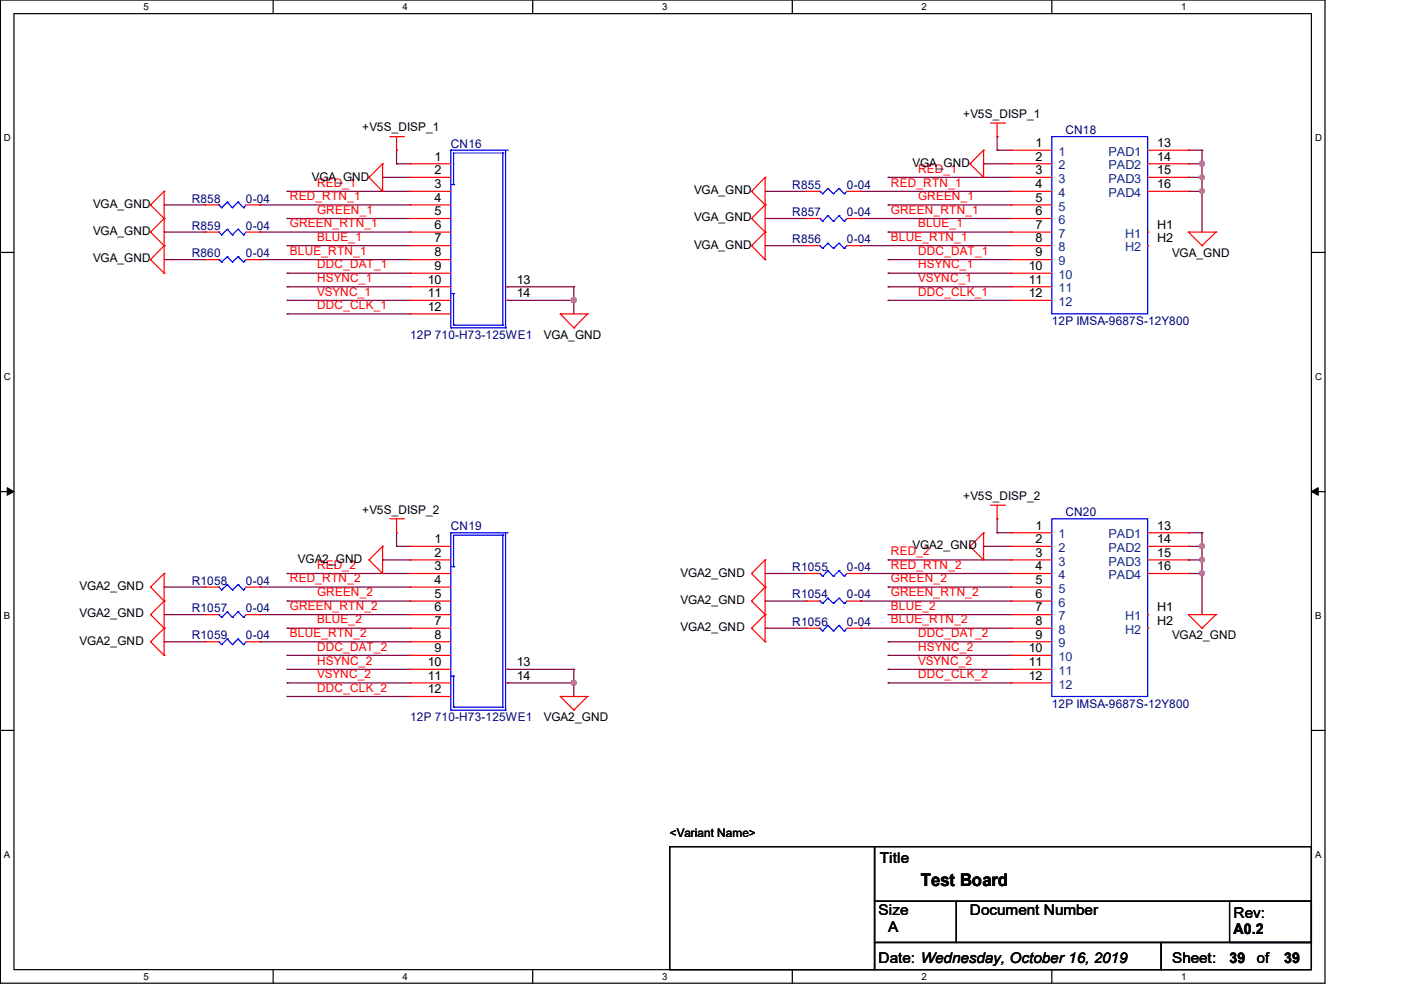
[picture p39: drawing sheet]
<svg xmlns="http://www.w3.org/2000/svg" width="297mm" height="210mm" viewBox="0 0 297 210" stroke-linecap="round" stroke-linejoin="round" font-family="sans-serif">
<defs><g id="words">
<text font-size="3.7" x="195.2" y="187.8">Test Board</text>
<g font-size="3.1">
<text x="186.5" y="183">Title</text>
<text x="186.3" y="194">Size</text>
<text x="188.3" y="197.7">A</text>
<text x="205.7" y="194">Document Number</text>
<text x="261.5" y="194.6">Rev:</text>
<text x="261.5" y="198.1">A0.2</text>
<text x="186.3" y="204.1">Date: Wednesday, October 16, 2019</text>
<text x="248.5" y="204.1">Sheet:</text>
<text x="260.7" y="204.2">39</text>
<text x="266.4" y="204.1">of</text>
<text x="272.3" y="204.2">39</text>
</g>
<g font-size="2.6">
<text x="92.1" y="34.1">1</text>
<text x="219.5" y="31.2">1</text>
<text x="219.5" y="34.1">2</text>
<text x="245.4" y="31.2">13</text>
<text x="245.4" y="34.1">14</text>
<text x="92.1" y="39.9">3</text>
<text x="92.1" y="36.9">2</text>
<text x="219.5" y="36.9">3</text>
<text x="219.5" y="39.9">4</text>
<text x="245.4" y="36.9">15</text>
<text x="245.4" y="39.9">16</text>
<text x="92.1" y="42.8">4</text>
<text x="92.1" y="45.6">5</text>
<text x="219.5" y="42.8">5</text>
<text x="219.5" y="45.6">6</text>
<text x="92.1" y="51.4">7</text>
<text x="92.1" y="48.5">6</text>
<text x="219.5" y="48.5">7</text>
<text x="219.5" y="51.4">8</text>
<text x="245.4" y="48.5">H1</text>
<text x="245.4" y="51.4">H2</text>
<text x="92.1" y="57.2">9</text>
<text x="92.1" y="54.4">8</text>
<text x="218.1" y="57.2">10</text>
<text x="219.5" y="54.4">9</text>
<text x="90.7" y="60.1">10</text>
<text x="90.7" y="63">11</text>
<text x="90.7" y="65.9">12</text>
<text x="109.6" y="60.1">13</text>
<text x="109.6" y="63">14</text>
<text x="218.1" y="60.1">11</text>
<text x="218.1" y="63">12</text>
<text x="219.5" y="112.3">1</text>
<text x="245.4" y="112.3">13</text>
<text x="92.1" y="118">2</text>
<text x="92.1" y="115.2">1</text>
<text x="219.5" y="115.2">2</text>
<text x="219.5" y="118">3</text>
<text x="245.4" y="115.2">14</text>
<text x="245.4" y="118">15</text>
<text x="92.1" y="120.9">3</text>
<text x="92.1" y="123.8">4</text>
<text x="219.5" y="120.9">4</text>
<text x="219.5" y="123.8">5</text>
<text x="245.4" y="120.9">16</text>
<text x="92.1" y="126.8">5</text>
<text x="92.1" y="129.6">6</text>
<text x="219.5" y="126.8">6</text>
<text x="219.5" y="129.6">7</text>
<text x="245.4" y="129.6">H1</text>
<text x="92.1" y="132.5">7</text>
<text x="92.1" y="135.4">8</text>
<text x="219.5" y="132.5">8</text>
<text x="219.5" y="135.4">9</text>
<text x="245.4" y="132.5">H2</text>
<text x="90.7" y="141.2">10</text>
<text x="92.1" y="138.3">9</text>
<text x="109.6" y="141.2">13</text>
<text x="218.1" y="138.3">10</text>
<text x="218.1" y="141.2">11</text>
<text x="90.7" y="144.1">11</text>
<text x="90.7" y="147">12</text>
<text x="109.6" y="144.1">14</text>
<text x="218.1" y="144.1">12</text>
</g>
<g font-size="2.6" fill="#004080">
<text x="224.5" y="33">1</text>
<text x="224.5" y="35.9">2</text>
<text x="235" y="33">PAD1</text>
<text x="235" y="35.9">PAD2</text>
<text x="224.5" y="38.8">3</text>
<text x="224.5" y="41.8">4</text>
<text x="235" y="38.8">PAD3</text>
<text x="235" y="41.8">PAD4</text>
<text x="224.5" y="44.6">5</text>
<text x="224.5" y="47.5">6</text>
<text x="224.5" y="50.4">7</text>
<text x="224.5" y="53.3">8</text>
<text x="238.6" y="50.4">H1</text>
<text x="238.6" y="53.3">H2</text>
<text x="224.5" y="56.2">9</text>
<text x="224.5" y="59.1">10</text>
<text x="224.5" y="62">11</text>
<text x="224.5" y="64.9">12</text>
<text x="224.5" y="114.1">1</text>
<text x="224.5" y="117">2</text>
<text x="224.5" y="119.9">3</text>
<text x="235" y="114.1">PAD1</text>
<text x="235" y="117">PAD2</text>
<text x="235" y="119.9">PAD3</text>
<text x="224.5" y="122.8">4</text>
<text x="224.5" y="125.7">5</text>
<text x="235" y="122.8">PAD4</text>
<text x="224.5" y="128.6">6</text>
<text x="224.5" y="131.5">7</text>
<text x="238.6" y="131.5">H1</text>
<text x="224.5" y="134.4">8</text>
<text x="224.5" y="137.3">9</text>
<text x="238.6" y="134.4">H2</text>
<text x="224.5" y="140.1">10</text>
<text x="224.5" y="143.1">11</text>
<text x="224.5" y="146">12</text>
</g>
<g font-size="2.5">
<text x="76.8" y="27.9">+V5S_DISP_1</text>
<text x="204.2" y="25">+V5S_DISP_1</text>
<text x="193.5" y="35.4">VGA_GND</text>
<text x="66.1" y="38.3">VGA_GND</text>
<text x="147.2" y="41.2">VGA_GND</text>
<text x="19.7" y="44">VGA_GND</text>
<text x="147.2" y="46.9">VGA_GND</text>
<text x="19.7" y="49.9">VGA_GND</text>
<text x="147.2" y="52.8">VGA_GND</text>
<text x="19.7" y="55.6">VGA_GND</text>
<text x="248.5" y="54.5">VGA_GND</text>
<text x="115.3" y="71.9">VGA_GND</text>
<text x="204.2" y="106">+V5S_DISP_2</text>
<text x="76.8" y="108.9">+V5S_DISP_2</text>
<text x="63.2" y="119.3">VGA2_GND</text>
<text x="193.5" y="116.4">VGA2_GND</text>
<text x="16.8" y="125.2">VGA2_GND</text>
<text x="144.3" y="122.3">VGA2_GND</text>
<text x="16.8" y="130.9">VGA2_GND</text>
<text x="144.3" y="128">VGA2_GND</text>
<text x="16.8" y="136.8">VGA2_GND</text>
<text x="144.3" y="133.8">VGA2_GND</text>
<text x="248.5" y="135.6">VGA2_GND</text>
<text x="115.3" y="152.9">VGA2_GND</text>
<text x="142" y="177.6">&lt;Variant Name&gt;</text>
</g>
<g font-size="2.5" fill="#000080">
<text x="225.9" y="28.5">CN18</text>
<text x="95.6" y="31.3">CN16</text>
<text x="168" y="40">R855</text>
<text x="179.6" y="40">0-04</text>
<text x="40.6" y="42.9">R858</text>
<text x="52.2" y="42.9">0-04</text>
<text x="168" y="45.8">R857</text>
<text x="179.6" y="45.8">0-04</text>
<text x="40.6" y="48.7">R859</text>
<text x="52.2" y="48.7">0-04</text>
<text x="168" y="51.6">R856</text>
<text x="179.6" y="51.6">0-04</text>
<text x="40.6" y="54.5">R860</text>
<text x="52.2" y="54.5">0-04</text>
<text x="87" y="71.9">12P 710-H73-125WE1</text>
<text x="223" y="68.9">12P IMSA-9687S-12Y800</text>
<text x="95.6" y="112.4">CN19</text>
<text x="225.9" y="109.5">CN20</text>
<text x="40.6" y="124">R1058</text>
<text x="52.2" y="124">0-04</text>
<text x="168" y="121.1">R1055</text>
<text x="179.6" y="121.1">0-04</text>
<text x="40.6" y="129.8">R1057</text>
<text x="52.2" y="129.8">0-04</text>
<text x="168" y="126.8">R1054</text>
<text x="179.6" y="126.8">0-04</text>
<text x="40.6" y="135.6">R1059</text>
<text x="52.2" y="135.6">0-04</text>
<text x="168" y="132.7">R1056</text>
<text x="179.6" y="132.7">0-04</text>
<text x="87" y="152.9">12P 710-H73-125WE1</text>
<text x="223" y="150">12P IMSA-9687S-12Y800</text>
</g>
<g font-size="2.5" fill="#f00">
<text x="67.2" y="39.6">RED_1</text>
<text x="188.9" y="39.6">RED_RTN_1</text>
<text x="194.6" y="36.6">RED_1</text>
<text x="61.5" y="42.4">RED_RTN_1</text>
<text x="67.2" y="45.3">GREEN_1</text>
<text x="188.9" y="45.3">GREEN_RTN_1</text>
<text x="194.6" y="42.4">GREEN_1</text>
<text x="61.5" y="48.2">GREEN_RTN_1</text>
<text x="67.2" y="51.1">BLUE_1</text>
<text x="188.9" y="51.1">BLUE_RTN_1</text>
<text x="194.6" y="48.2">BLUE_1</text>
<text x="61.5" y="54">BLUE_RTN_1</text>
<text x="67.2" y="56.9">DDC_DAT_1</text>
<text x="67.2" y="59.8">HSYNC_1</text>
<text x="194.6" y="59.8">VSYNC_1</text>
<text x="194.6" y="56.9">HSYNC_1</text>
<text x="194.6" y="54">DDC_DAT_1</text>
<text x="67.2" y="62.7">VSYNC_1</text>
<text x="67.2" y="65.5">DDC_CLK_1</text>
<text x="194.6" y="62.7">DDC_CLK_1</text>
<text x="188.9" y="117.7">RED_2</text>
<text x="61.5" y="123.5">RED_RTN_2</text>
<text x="67.2" y="120.6">RED_2</text>
<text x="188.9" y="123.5">GREEN_2</text>
<text x="188.9" y="120.6">RED_RTN_2</text>
<text x="61.5" y="129.3">GREEN_RTN_2</text>
<text x="67.2" y="126.4">GREEN_2</text>
<text x="188.9" y="129.3">BLUE_2</text>
<text x="188.9" y="126.4">GREEN_RTN_2</text>
<text x="61.5" y="135.1">BLUE_RTN_2</text>
<text x="67.2" y="132.2">BLUE_2</text>
<text x="67.2" y="137.9">DDC_DAT_2</text>
<text x="188.9" y="132.2">BLUE_RTN_2</text>
<text x="194.6" y="137.9">HSYNC_2</text>
<text x="194.6" y="135.1">DDC_DAT_2</text>
<text x="67.2" y="143.8">VSYNC_2</text>
<text x="67.2" y="140.9">HSYNC_2</text>
<text x="194.6" y="143.8">DDC_CLK_2</text>
<text x="194.6" y="140.9">VSYNC_2</text>
<text x="67.2" y="146.7">DDC_CLK_2</text>
</g>
<g font-size="2">
<text x="30.4" y="2.1">5</text>
<text x="85.3" y="2.1">4</text>
<text x="140.4" y="2.1">3</text>
<text x="195.4" y="2.1">2</text>
<text x="250.4" y="2.1">1</text>
<text x=".8" y="30">D</text>
<text x="278.8" y="30">D</text>
<text x=".8" y="80.6">C</text>
<text x="278.8" y="80.6">C</text>
<text x=".8" y="131.3">B</text>
<text x="278.8" y="131.3">B</text>
<text x=".8" y="182">A</text>
<text x="278.8" y="182">A</text>
<text x="30.4" y="207.7">5</text>
<text x="85.3" y="207.7">4</text>
<text x="140.4" y="207.7">3</text>
<text x="195.4" y="207.7">2</text>
<text x="250.4" y="207.7">1</text>
</g>
</g></defs>
<path d="M.1 0h280.8v208.5h-280.8zM3 2.9h275v202.7h-275z" fill="none" stroke="#000" stroke-width=".25"/>
<g fill="#fff">
<path d="M30.4 .4h1v2.2h-1z"/>
<path d="M30.4 205.9h1v2.2h-1z"/>
</g>
<path d="M57.9 0v2.9M57.9 205.6v2.9" fill="none" stroke="#000" stroke-width=".25"/>
<g fill="#fff">
<path d="M85.3 .4h1.1v2.2h-1.1z"/>
<path d="M85.3 205.9h1.1v2.2h-1.1z"/>
</g>
<path d="M112.9 0v2.9M112.9 205.6v2.9" fill="none" stroke="#000" stroke-width=".25"/>
<g fill="#fff">
<path d="M140.4 .4h1v2.2h-1z"/>
<path d="M140.4 205.9h1v2.2h-1z"/>
</g>
<path d="M168 0v2.9M168 205.6v2.9" fill="none" stroke="#000" stroke-width=".25"/>
<g fill="#fff">
<path d="M195.4 .4h1v2.2h-1z"/>
<path d="M195.4 205.9h1v2.2h-1z"/>
</g>
<path d="M223 0v2.9M223 205.6v2.9" fill="none" stroke="#000" stroke-width=".25"/>
<g fill="#fff">
<path d="M250.4 .4h1.1v2.2h-1.1z"/>
<path d="M250.4 205.9h1.1v2.2h-1.1z"/>
<path d="M.8 28.2h1.4v2.2h-1.4z"/>
<path d="M278.8 28.2h1.4v2.2h-1.4z"/>
<path d="M.8 78.8h1.4v2.2h-1.4z"/>
<path d="M278.8 78.8h1.4v2.2h-1.4z"/>
</g>
<path d="M.1 53.5h2.9M278 53.5h2.9" fill="none" stroke="#000" stroke-width=".25"/>
<g fill="#fff">
<path d="M.8 129.6h1.3v2.2h-1.3z"/>
<path d="M278.8 129.6h1.3v2.2h-1.3z"/>
</g>
<path d="M.1 104.2h2.9M278 104.2h2.9" fill="none" stroke="#000" stroke-width=".25"/>
<path d="M1.5 103.4l1.5 .8-1.5 .8zM278 104.2l1.5-.8v1.6z" fill="#000" stroke="#000" stroke-width=".21"/>
<g fill="#fff">
<path d="M.8 180.2h1.2v2.2h-1.2z"/>
<path d="M278.8 180.2h1.2v2.2h-1.2z"/>
</g>
<path d="M.1 154.9h2.9M278 154.9h2.9M142 179.5h43.4v26.1h-43.4zM185.4 179.5h92.6v11.6h-92.6zM185.4 191.1h17.4v8.7h-17.4zM185.4 199.8h60.8v5.8h-60.8zM202.8 191.1h75.2v8.7h-75.2zM246.2 199.8h31.8v5.8h-31.8zM260.7 191.1h17.3v8.7h-17.3z" fill="none" stroke="#000" stroke-width=".25"/>
<g fill="none" stroke="#800040" stroke-width=".25">
<path d="M81.1 37.6h.1M81.1 37.6h5.9M84.1 31.8h.1M84.1 34.7h.1M84.1 34.7h2.9M84.1 31.8v2.9M188.3 37.6h.1M188.3 37.6h26.1M208.5 34.7h.1M208.5 34.7h5.9M211.4 29h.1M211.4 31.8h.1"/>
<path d="M211.4 31.8h3M211.4 29v2.8M252 31.8h.1M252 34.7h.1M252 37.6h.1M252 31.8h2.8M252 34.7h2.8M252 37.6h2.8M254.8 31.8h.1M254.8 34.7h.1M254.8 37.6h.1M254.8 31.8v17.4"/>
<path d="M34.8 43.4h.1M34.8 49.2h.1M34.8 55h.1M34.8 49.2h8.7M34.8 43.4h8.7M34.8 55h8.7M55.1 43.4h.1M55.1 55h.1M55.1 49.2h.1M55.1 49.2h31.9M55.1 43.4h31.9M55.1 55h31.9"/>
<path d="M60.9 40.6h.1M60.9 46.3h.1M60.9 52.1h.1M60.9 57.9h.1M60.9 40.6h26.1M60.9 46.3h26.1M60.9 57.9h26.1M60.9 52.1h26.1M162.2 46.3h.1M162.2 40.6h.1M162.2 52.1h.1M162.2 40.6h8.7"/>
<path d="M162.2 46.3h8.7M162.2 52.1h8.7M182.5 40.6h.1M182.5 46.3h.1M182.5 52.1h.1M182.5 40.6h31.9M182.5 46.3h31.9M182.5 52.1h31.9M188.3 49.2h.1M188.3 43.4h.1M188.3 57.9h.1M188.3 55h.1"/>
<path d="M188.3 49.2h26.1M188.3 43.4h26.1M188.3 57.9h26.1M188.3 55h26.1M252 40.6h.1M252 40.6h2.8M254.8 40.6h.1M60.9 63.7h.1M60.9 66.6h.1M60.9 60.8h.1M60.9 63.7h26.1M60.9 60.8h26.1"/>
<path d="M60.9 66.6h26.1M107.5 63.7h.1M107.5 60.8h.1M107.5 63.7h14.2M107.5 60.8h14.2M121.7 60.8h.1M121.7 63.7h.1M121.7 60.8v5.8M188.3 63.7h.1M188.3 60.8h.1M188.3 63.7h26.1M188.3 60.8h26.1"/>
<path d="M81.1 118.7h.1M81.1 118.7h5.9M84.1 113h.1M84.1 115.8h.1M84.1 113v2.8M84.1 115.8h2.9M188.3 118.7h.1M188.3 118.7h26.1M208.5 115.8h.1M208.5 115.8h5.9M211.4 110h.1M211.4 113h.1"/>
<path d="M211.4 110v3M211.4 113h3M252 113h.1M252 115.8h.1M252 118.7h.1M252 113h2.8M252 115.8h2.8M252 118.7h2.8M254.8 113h.1M254.8 115.8h.1M254.8 118.7h.1M254.8 113v17.3"/>
<path d="M34.8 124.5h.1M34.8 130.3h.1M34.8 136.1h.1M34.8 130.3h8.7M34.8 124.5h8.7M34.8 136.1h8.7M55.1 124.5h.1M55.1 136.1h.1M55.1 130.3h.1M55.1 130.3h31.9M55.1 124.5h31.9M55.1 136.1h31.9"/>
<path d="M60.9 121.6h.1M60.9 127.4h.1M60.9 133.2h.1M60.9 139h.1M60.9 121.6h26.1M60.9 127.4h26.1M60.9 139h26.1M60.9 133.2h26.1M162.2 127.4h.1M162.2 121.6h.1M162.2 133.2h.1M162.2 121.6h8.7"/>
<path d="M162.2 127.4h8.7M162.2 133.2h8.7M182.5 121.6h.1M182.5 127.4h.1M182.5 133.2h.1M182.5 121.6h31.9M182.5 127.4h31.9M182.5 133.2h31.9M188.3 130.3h.1M188.3 124.5h.1M188.3 139h.1M188.3 136.1h.1"/>
<path d="M188.3 130.3h26.1M188.3 124.5h26.1M188.3 139h26.1M188.3 136.1h26.1M252 121.6h.1M252 121.6h2.8M254.8 121.6h.1M60.9 144.8h.1M60.9 147.7h.1M60.9 141.9h.1M60.9 144.8h26.1M60.9 141.9h26.1"/>
<path d="M60.9 147.7h26.1M107.5 144.8h.1M107.5 141.9h.1M107.5 144.8h14.2M107.5 141.9h14.2M121.7 141.9h.1M121.7 144.8h.1M121.7 141.9v5.8M188.3 144.8h.1M188.3 141.9h.1M188.3 144.8h26.1M188.3 141.9h26.1"/>
</g>
<g fill="#f0f" stroke="#f0f" stroke-width=".25">
<circle cx="254.8" cy="34.7" r=".53"/>
<circle cx="254.8" cy="37.6" r=".51"/>
<circle cx="254.8" cy="40.5" r=".51"/>
<circle cx="121.6" cy="63.6" r=".55"/>
<circle cx="254.8" cy="115.8" r=".53"/>
<circle cx="254.8" cy="121.6" r=".53"/>
<circle cx="254.8" cy="118.7" r=".53"/>
<circle cx="121.6" cy="144.8" r=".55"/>
</g>
<g fill="none" stroke="#f00" stroke-width=".25">
<path d="M78.2 37.6h.1M78.2 37.6l2.9 3M81.1 34.7h.1M81.1 34.7v5.9M81.1 34.7l-2.9 2.9M82.6 29h2.9M84.1 31.8h.1M84.1 29v2.8M85.5 29h.1M87 37.6h.1M87 34.7h.1M87 34.7h8.6"/>
<path d="M87 37.6h8.6M162.2 37.6h.1M162.2 37.6v17.4M162.2 37.6l-2.9 3M205.7 34.7h.1M205.7 34.7l2.8 2.9M208.5 37.6h.1M208.5 31.8h.1M208.5 31.8v5.8M208.5 31.8l-2.8 2.9M210 26.1h2.9M211.4 29h.1"/>
<path d="M211.4 26.1v2.9M212.9 26.1h.1M214.4 31.8h.1M214.4 34.7h.1M214.4 37.6h.1M214.4 31.8h8.6M214.4 34.7h8.6M214.4 37.6h8.6M243.3 31.8h8.7M243.3 34.7h8.7M243.3 37.6h8.7M252 31.8h.1"/>
<path d="M252 34.7h.1M252 37.6h.1M31.9 43.4h.1M31.9 49.2h.1M31.9 55h.1M31.9 43.4l2.9 2.9M31.9 49.2l2.9 2.9M31.9 55l2.9 2.9M34.8 46.3h.1M34.8 40.6h.1M34.8 52.1h.1M34.8 57.9h.1"/>
<path d="M34.8 40.6v17.3M34.8 40.6l-2.9 2.8M34.8 46.3l-2.9 2.9M34.8 52.1l-2.9 2.9M43.5 55h.1M43.5 49.2h.1M43.5 43.4h.1M43.5 49.2h2.9M43.5 55h2.9M43.5 43.4h2.9M52.2 49.2h2.9M52.2 55h2.9"/>
<path d="M52.2 43.4h2.9M55.1 55h.1M55.1 49.2h.1M55.1 43.4h.1M81.1 40.6h.1M87 40.6h.1M87 43.4h.1M87 46.3h.1M87 57.9h.1M87 52.1h.1M87 55h.1M87 49.2h.1"/>
<path d="M87 49.2h8.6M87 55h8.6M87 46.3h8.6M87 40.6h8.6M87 52.1h8.6M87 43.4h8.6M87 57.9h8.6M159.3 40.6h.1M159.3 46.3h.1M159.3 52.1h.1M159.3 40.6l2.9 2.8M159.3 46.3l2.9 2.9"/>
<path d="M159.3 52.1l2.9 2.9M162.2 43.4h.1M162.2 49.2h.1M162.2 55h.1M162.2 43.4l-2.9 2.9M162.2 49.2l-2.9 2.9M170.9 46.3h.1M170.9 40.6h.1M170.9 52.1h.1M170.9 46.3h2.9M170.9 40.6h2.9M170.9 52.1h2.9"/>
<path d="M179.6 46.3h2.9M179.6 40.6h2.9M179.6 52.1h2.9M182.5 46.3h.1M182.5 40.6h.1M182.5 52.1h.1M214.4 40.6h.1M214.4 43.4h.1M214.4 46.3h.1M214.4 49.2h.1M214.4 52.1h.1M214.4 55h.1"/>
<path d="M214.4 57.9h.1M214.4 49.2h8.6M214.4 55h8.6M214.4 46.3h8.6M214.4 40.6h8.6M214.4 52.1h8.6M214.4 43.4h8.6M214.4 57.9h8.6M243.3 49.2h.1M243.3 52.1h.1M243.3 40.6h8.7M252 49.2h.1"/>
<path d="M252 40.6h.1M252 49.2h5.8M252 49.2l2.8 2.9M254.8 52.1h.1M257.8 49.2h.1M257.8 49.2l-3 2.9M87 60.8h.1M87 63.7h.1M87 66.6h.1M87 66.6h8.6M87 60.8h8.6M87 63.7h8.6"/>
<path d="M107.5 60.8h.1M107.5 63.7h.1M118.8 66.6h.1M118.8 66.6h5.7M118.8 66.6l2.9 2.9M121.7 69.5h.1M124.5 66.6h.1M124.5 66.6l-2.8 2.9M214.4 60.8h.1M214.4 63.7h.1M214.4 60.8h8.6M214.4 63.7h8.6"/>
<path d="M78.2 118.7h.1M78.2 118.7l2.9 2.9M81.1 115.8h.1M81.1 115.8v5.8M81.1 115.8l-2.9 2.9M82.6 110h2.9M84.1 113h.1M84.1 110v3M85.5 110h.1M87 118.7h.1M87 115.8h.1M87 118.7h8.6"/>
<path d="M87 115.8h8.6M162.2 118.7h.1M162.2 118.7v17.4M162.2 118.7l-2.9 2.9M205.7 115.8h.1M205.7 115.8l2.8 2.9M208.5 118.7h.1M208.5 113h.1M208.5 113v5.7M208.5 113l-2.8 2.8M210 107.1h2.9M211.4 110h.1"/>
<path d="M211.4 107.1v2.9M212.9 107.1h.1M214.4 113h.1M214.4 115.8h.1M214.4 118.7h.1M214.4 118.7h8.6M214.4 115.8h8.6M214.4 113h8.6M243.3 118.7h8.7M243.3 115.8h8.7M243.3 113h8.7M252 113h.1"/>
<path d="M252 115.8h.1M252 118.7h.1M31.9 124.5h.1M31.9 130.3h.1M31.9 136.1h.1M31.9 124.5l2.9 2.9M31.9 130.3l2.9 2.9M31.9 136.1l2.9 2.9M34.8 127.4h.1M34.8 121.6h.1M34.8 133.2h.1M34.8 139h.1"/>
<path d="M34.8 121.6v17.4M34.8 121.6l-2.9 2.9M34.8 127.4l-2.9 2.9M34.8 133.2l-2.9 2.9M43.5 130.3h.1M43.5 124.5h.1M43.5 136.1h.1M43.5 130.3h2.9M43.5 124.5h2.9M43.5 136.1h2.9M52.2 130.3h2.9M52.2 124.5h2.9"/>
<path d="M52.2 136.1h2.9M55.1 130.3h.1M55.1 124.5h.1M55.1 136.1h.1M81.1 121.6h.1M87 121.6h.1M87 124.5h.1M87 127.4h.1M87 139h.1M87 133.2h.1M87 136.1h.1M87 130.3h.1"/>
<path d="M87 130.3h8.6M87 121.6h8.6M87 124.5h8.6M87 127.4h8.6M87 139h8.6M87 133.2h8.6M87 136.1h8.6M159.3 121.6h.1M159.3 127.4h.1M159.3 133.2h.1M159.3 121.6l2.9 2.9M159.3 127.4l2.9 2.9"/>
<path d="M159.3 133.2l2.9 2.9M162.2 124.5h.1M162.2 130.3h.1M162.2 136.1h.1M162.2 124.5l-2.9 2.9M162.2 130.3l-2.9 2.9M170.9 127.4h.1M170.9 121.6h.1M170.9 133.2h.1M170.9 121.6h2.9M170.9 127.4h2.9M170.9 133.2h2.9"/>
<path d="M179.6 121.6h2.9M179.6 127.4h2.9M179.6 133.2h2.9M182.5 127.4h.1M182.5 121.6h.1M182.5 133.2h.1M214.4 121.6h.1M214.4 124.5h.1M214.4 127.4h.1M214.4 130.3h.1M214.4 133.2h.1M214.4 136.1h.1"/>
<path d="M214.4 139h.1M214.4 130.3h8.6M214.4 121.6h8.6M214.4 124.5h8.6M214.4 127.4h8.6M214.4 139h8.6M214.4 133.2h8.6M214.4 136.1h8.6M243.3 130.3h.1M243.3 133.2h.1M243.3 121.6h8.7M252 130.3h.1"/>
<path d="M252 121.6h.1M252 130.3h5.8M252 130.3l2.8 2.9M254.8 133.2h.1M257.8 130.3h.1M257.8 130.3l-3 2.9M87 141.9h.1M87 144.8h.1M87 147.7h.1M87 147.7h8.6M87 141.9h8.6M87 144.8h8.6"/>
<path d="M107.5 141.9h.1M107.5 144.8h.1M118.8 147.7h.1M118.8 147.7h5.7M118.8 147.7l2.9 2.9M121.7 150.6h.1M124.5 147.7h.1M124.5 147.7l-2.8 2.9M214.4 141.9h.1M214.4 144.8h.1M214.4 141.9h8.6M214.4 144.8h8.6"/>
</g>
<g fill="none" stroke="#00f" stroke-width=".25">
<path d="M95.6 31.8h.1M95.6 31.8v37.7M95.6 31.8h11.9M95.6 39.1h.6M96.2 39.1h.1M106.6 32.4h.1M106.6 32.4h-10.4v6.7M106.6 32.4v36.5M107.2 31.8v37.7M107.5 31.8h.1M175.5 40h.1M175.5 40l-1.1 1.1"/>
<path d="M175.5 40l1.2 1.1M177.9 40h.1M177.9 40l1.1 1.1M177.9 40l-1.2 1.1M223 29h20.3v37.6h-20.3zM46.4 55h.1M46.4 49.2h.1M46.4 43.4h.1M46.4 55l.6 .6M46.4 49.2l.6 .6M46.4 43.4l.6 .6M47 55.6h.1"/>
<path d="M47 49.8h.1M47 44h.1M48.2 54.5h.1M48.2 48.6h.1M48.2 42.9h.1M48.2 54.5l-1.2 1.1M48.2 54.5l1.1 1.1M48.2 48.6l-1.2 1.2M48.2 48.6l1.1 1.2M48.2 42.9l-1.2 1.1M48.2 42.9l1.1 1.1M49.3 55.6h.1"/>
<path d="M49.3 49.8h.1M49.3 44h.1M50.5 54.5h.1M50.5 48.6h.1M50.5 42.9h.1M50.5 54.5l1.1 1.1M50.5 54.5l-1.2 1.1M50.5 48.6l1.1 1.2M50.5 48.6l-1.2 1.2M50.5 42.9l1.1 1.1M50.5 42.9l-1.2 1.1M51.6 55.6h.1"/>
<path d="M51.6 49.8h.1M51.6 44h.1M52.2 55l-.6 .6M52.2 49.2l-.6 .6M52.2 43.4l-.6 .6M173.8 46.3h.1M173.8 40.6h.1M173.8 52.1h.1M173.8 46.3l.6 .6M173.8 40.6l.6 .5M173.8 52.1l.6 .6M174.4 46.9h.1"/>
<path d="M174.4 41.1h.1M174.4 52.7h.1M175.5 45.7h.1M175.5 51.6h.1M175.5 45.7l-1.1 1.2M175.5 45.7l1.2 1.2M175.5 51.6l-1.1 1.1M175.5 51.6l1.2 1.1M176.7 46.9h.1M176.7 41.1h.1M176.7 52.7h.1M177.9 45.7h.1"/>
<path d="M177.9 51.6h.1M177.9 45.7l1.1 1.2M177.9 45.7l-1.2 1.2M177.9 51.6l1.1 1.1M177.9 51.6l-1.2 1.1M179 46.9h.1M179 41.1h.1M179 52.7h.1M179.6 46.3l-.6 .6M179.6 40.6l-.6 .5M179.6 52.1l-.6 .6M95.6 69.5h.1"/>
<path d="M95.6 69.5h11.6M95.6 62.2h.6M96.2 62.2h.1M96.2 68.9h.1M96.2 62.2v6.7M96.2 68.9h10.4M106.6 68.9h.1M107.2 69.5h.1M95.6 113h.1M95.6 113h11.9M95.6 113v37.6M106.6 113.5h.1"/>
<path d="M106.6 113.5h-10.4v6.7M106.6 113.5v36.5M107.2 113v37.6M107.5 113h.1M223 110h20.3v37.7h-20.3zM46.4 130.3h.1M46.4 124.5h.1M46.4 136.1h.1M46.4 130.3l.6 .6M46.4 124.5l.6 .6M46.4 136.1l.6 .6M47 130.9h.1"/>
<path d="M47 125.1h.1M47 136.7h.1M48.2 129.7h.1M48.2 124h.1M48.2 135.5h.1M48.2 129.7l-1.2 1.2M48.2 129.7l1.1 1.2M48.2 124l-1.2 1.1M48.2 124l1.1 1.1M48.2 135.5l-1.2 1.2M48.2 135.5l1.1 1.2M49.3 130.9h.1"/>
<path d="M49.3 125.1h.1M49.3 136.7h.1M50.5 129.7h.1M50.5 124h.1M50.5 135.5h.1M50.5 129.7l1.1 1.2M50.5 129.7l-1.2 1.2M50.5 124l1.1 1.1M50.5 124l-1.2 1.1M50.5 135.5l1.1 1.2M50.5 135.5l-1.2 1.2M51.6 130.9h.1"/>
<path d="M51.6 125.1h.1M51.6 136.7h.1M52.2 130.3l-.6 .6M52.2 124.5l-.6 .6M52.2 136.1l-.6 .6M95.6 120.2h.6M96.2 120.2h.1M173.8 127.4h.1M173.8 121.6h.1M173.8 133.2h.1M173.8 127.4l.6 .5M173.8 121.6l.6 .6"/>
<path d="M173.8 133.2l.6 .6M174.4 127.9h.1M174.4 122.2h.1M174.4 133.8h.1M175.5 126.8h.1M175.5 121h.1M175.5 132.6h.1M175.5 126.8l-1.1 1.1M175.5 126.8l1.2 1.1M175.5 121l-1.1 1.2M175.5 121l1.2 1.2M175.5 132.6l-1.1 1.2"/>
<path d="M175.5 132.6l1.2 1.2M176.7 127.9h.1M176.7 122.2h.1M176.7 133.8h.1M177.9 126.8h.1M177.9 121h.1M177.9 132.6h.1M177.9 126.8l1.1 1.1M177.9 126.8l-1.2 1.1M177.9 121l1.1 1.2M177.9 121l-1.2 1.2M177.9 132.6l1.1 1.2"/>
<path d="M177.9 132.6l-1.2 1.2M179 127.9h.1M179 122.2h.1M179 133.8h.1M179.6 127.4l-.6 .5M179.6 121.6l-.6 .6M179.6 133.2l-.6 .6M95.6 150.6h.1M95.6 150.6h11.6M95.6 143.4h.6M96.2 143.4h.1M96.2 150h.1"/>
<path d="M96.2 143.4v6.6M96.2 150h10.4M106.6 150h.1M107.2 150.6h.1"/>
</g>
<use href="#words"/>
</svg>
